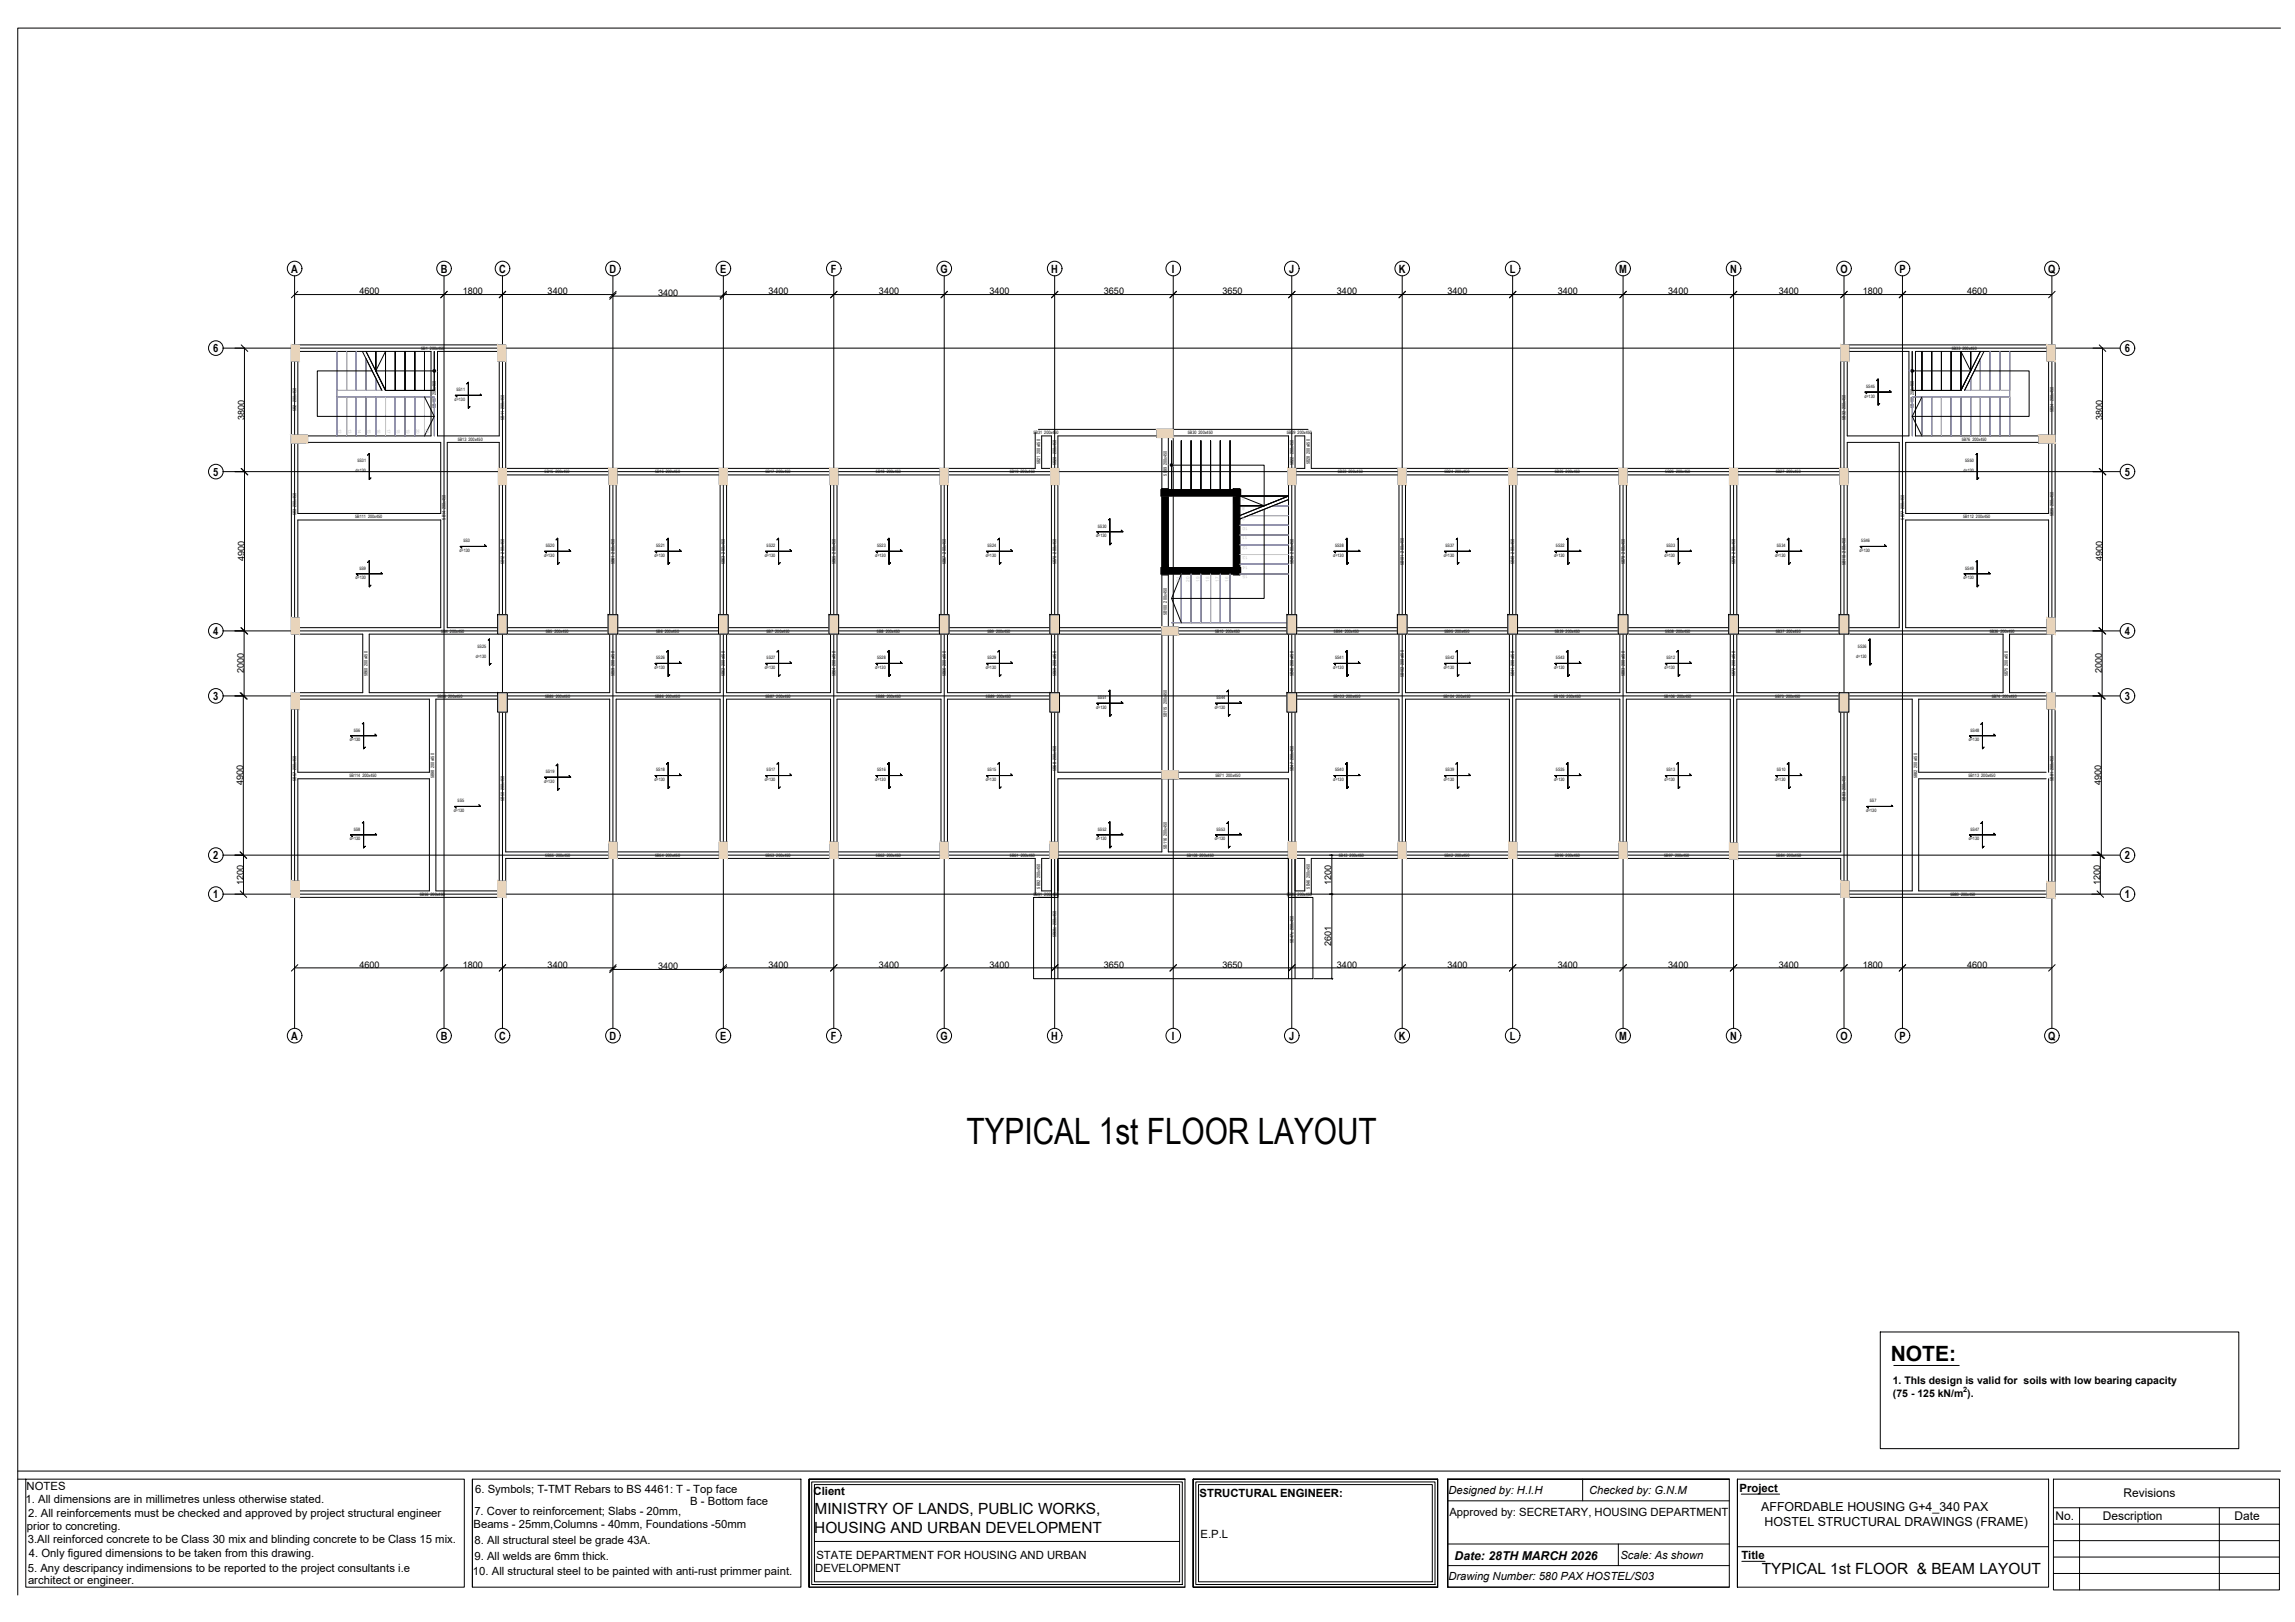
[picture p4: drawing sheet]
<svg xmlns="http://www.w3.org/2000/svg" width="841mm" height="594mm" viewBox="0 0 841 594" stroke-linecap="round" stroke-linejoin="round" font-family="sans-serif">
<defs><g id="words">
<text font-size="13.3" x="354.2" y="419">TYPICAL 1st FLOOR LAYOUT</text>
<text font-size="7.7" x="692.9" y="498.5">NOTE:</text>
<g font-size="5.6">
<text x="298.5" y="554.6">MINISTRY OF LANDS, PUBLIC WORKS,</text>
<text x="298.4" y="561.4">HOUSING AND URBAN DEVELOPMENT</text>
<text x="645.6" y="576.5">TYPICAL 1st FLOOR &amp; BEAM LAYOUT</text>
</g>
<g font-size="4.5">
<text x="645.4" y="553.3">AFFORDABLE HOUSING G+4_340 PAX</text>
<text x="646.7" y="558.8">HOSTEL STRUCTURAL DRAWINGS (FRAME)</text>
<text x="533" y="571.3">Date: 28TH MARCH 2026</text>
</g>
<g font-size="4.4">
<text x="778.2" y="548.4">Revisions</text>
<text x="753.2" y="556.7">No.</text>
<text x="770.6" y="556.7">Description</text>
<text x="818.9" y="556.7">Date</text>
</g>
<g font-size="4.2">
<text x="106.7" y="99.8">A</text>
<text x="161.5" y="99.8">B</text>
<text x="182.9" y="99.8">C</text>
<text x="223.4" y="99.8">D</text>
<text x="263.9" y="99.8">E</text>
<text x="304.5" y="99.8">F</text>
<text x="344.7" y="99.8">G</text>
<text x="385.3" y="99.8">H</text>
<text x="429.5" y="99.8">I</text>
<text x="472.4" y="99.8">J</text>
<text x="512.6" y="99.8">K</text>
<text x="553.3" y="99.8">L</text>
<text x="593.4" y="99.8">M</text>
<text x="634" y="99.8">N</text>
<text x="674.4" y="99.8">O</text>
<text x="696" y="99.8">P</text>
<text x="750.6" y="99.8">Q</text>
<text x="78.1" y="129">6</text>
<text x="778.7" y="129">6</text>
<text x="78.1" y="174.2">5</text>
<text x="778.7" y="174.2">5</text>
<text x="78.1" y="232.6">4</text>
<text x="778.7" y="232.6">4</text>
<text x="78.1" y="256.4">3</text>
<text x="778.7" y="256.4">3</text>
<text x="78.1" y="314.7">2</text>
<text x="778.7" y="314.7">2</text>
<text x="78.1" y="329">1</text>
<text x="778.7" y="329">1</text>
<text x="106.7" y="380.8">A</text>
<text x="161.5" y="380.8">B</text>
<text x="182.9" y="380.8">C</text>
<text x="223.4" y="380.8">D</text>
<text x="263.9" y="380.8">E</text>
<text x="304.5" y="380.8">F</text>
<text x="344.7" y="380.8">G</text>
<text x="385.3" y="380.8">H</text>
<text x="429.5" y="380.8">I</text>
<text x="472.4" y="380.8">J</text>
<text x="512.6" y="380.8">K</text>
<text x="553.3" y="380.8">L</text>
<text x="593.4" y="380.8">M</text>
<text x="634" y="380.8">N</text>
<text x="674.4" y="380.8">O</text>
<text x="696" y="380.8">P</text>
<text x="750.6" y="380.8">Q</text>
</g>
<g font-size="4.1">
<text x="9.8" y="545.9">NOTES</text>
<text x="9.4" y="550.4">1. All dimensions are in millimetres unless otherwise stated.</text>
<text x="174.1" y="546.8">6. Symbols; T-TMT Rebars to BS 4461: T - Top face</text>
<text x="252.9" y="551.1">B - Bottom face</text>
<text x="298.1" y="547.5">Client</text>
<text x="439.6" y="548.5">STRUCTURAL ENGINEER:</text>
<text x="530.8" y="547.2">Designed by: H.I.H</text>
<text x="582.3" y="547.2">Checked by: G.N.M</text>
<text x="637.5" y="546.4">Project</text>
<text x="10.4" y="555.6">2. All reinforcements must be checked and approved by project structural engineer</text>
<text x="173.8" y="554.9">7. Cover to reinforcement; Slabs - 20mm,</text>
<text x="531.2" y="555.1">Approved by: SECRETARY, HOUSING DEPARTMENT</text>
<text x="9.9" y="560.3">prior to concreting.</text>
<text x="173.5" y="559.6">Beams - 25mm,Columns - 40mm, Foundations -50mm</text>
<text x="440" y="563.3">E.P.L</text>
<text x="10.2" y="565.2">3.All reinforced concrete to be Class 30 mix and blinding concrete to be Class 15 mix.</text>
<text x="173.9" y="565.6">8. All structural steel be grade 43A.</text>
<text x="10.2" y="575.6">5. Any descripancy indimensions to be reported to the project consultants i.e</text>
<text x="10.6" y="570.3">4. Only figured dimensions to be taken from this drawing.</text>
<text x="173.9" y="571.2">9. All welds are 6mm thick.</text>
<text x="298.8" y="575.8">DEVELOPMENT</text>
<text x="299.2" y="570.8">STATE DEPARTMENT FOR HOUSING AND URBAN</text>
<text x="593.8" y="570.9">Scale: As shown</text>
<text x="638.1" y="571">Title</text>
<text x="10.3" y="580.3">architect or engineer.</text>
<text x="173.3" y="576.9">10. All structural steel to be painted with anti-rust primmer paint.</text>
<text x="530.8" y="578.9">Drawing Number: 580 PAX HOSTEL/S03</text>
</g>
<g font-size="3.8">
<text x="693.6" y="507">1. ThIs design is valid for soils with low bearing capacity</text>
<text x="693.7" y="511.6">(75 - 125 kN/m ).</text>
</g>
<g font-size="3.3">
<text x="131.7" y="107.8">4600</text>
<text x="169.6" y="107.8">1800</text>
<text x="200.7" y="107.8">3400</text>
<text x="281.6" y="107.8">3400</text>
<text x="322.1" y="107.8">3400</text>
<text x="362.6" y="107.8">3400</text>
<text x="404.5" y="107.8">3650</text>
<text x="448" y="107.8">3650</text>
<text x="489.9" y="107.8">3400</text>
<text x="530.4" y="107.8">3400</text>
<text x="570.9" y="107.8">3400</text>
<text x="611.3" y="107.8">3400</text>
<text x="651.8" y="107.8">3400</text>
<text x="682.7" y="107.8">1800</text>
<text x="720.9" y="107.8">4600</text>
<text x="241.2" y="108.4">3400</text>
<text x="89.5" y="153.8" transform="rotate(-90 89.5 153.8)">3800</text>
<text x="770.4" y="153.8" transform="rotate(-90 770.4 153.8)">3800</text>
<text x="89.5" y="205.5" transform="rotate(-90 89.5 205.5)">4900</text>
<text x="770.4" y="205.5" transform="rotate(-90 770.4 205.5)">4900</text>
<text x="89.4" y="246.7" transform="rotate(-90 89.4 246.7)">2000</text>
<text x="770.3" y="246.7" transform="rotate(-90 770.3 246.7)">2000</text>
<text x="89.1" y="287.7" transform="rotate(-90 89.1 287.7)">4900</text>
<text x="770" y="287.7" transform="rotate(-90 770 287.7)">4900</text>
<text x="89.2" y="324.1" transform="rotate(-90 89.2 324.1)">1200</text>
<text x="487.9" y="324.1" transform="rotate(-90 487.9 324.1)">1200</text>
<text x="769.6" y="324.1" transform="rotate(-90 769.6 324.1)">1200</text>
<text x="487.9" y="346.4" transform="rotate(-90 487.9 346.4)">2601</text>
<text x="131.7" y="354.5">4600</text>
<text x="169.6" y="354.5">1800</text>
<text x="200.7" y="354.4">3400</text>
<text x="241.2" y="355">3400</text>
<text x="281.6" y="354.5">3400</text>
<text x="322.1" y="354.5">3400</text>
<text x="362.6" y="354.5">3400</text>
<text x="404.5" y="354.5">3650</text>
<text x="448" y="354.5">3650</text>
<text x="489.9" y="354.5">3400</text>
<text x="530.4" y="354.5">3400</text>
<text x="570.9" y="354.5">3400</text>
<text x="611.3" y="354.5">3400</text>
<text x="651.8" y="354.5">3400</text>
<text x="682.7" y="354.5">1800</text>
<text x="720.9" y="354.5">4600</text>
</g>
<text font-size="2.7" x="719.4" y="509.9">2</text>
<g font-size="1.7">
<text x="154.4" y="128.1">5B1 200x450</text>
<text x="715.2" y="128.1">5B33 200x450</text>
<text x="167.3" y="143.2">5S11</text>
<text x="683.9" y="142">5S45</text>
<text x="159.7" y="149.3" transform="rotate(-90 159.7 149.3)">5B107 200x450</text>
<text x="166.6" y="146.8">d=130</text>
<text x="683.2" y="145.6">d=130</text>
<text x="701.3" y="149.3" transform="rotate(-90 701.3 149.3)">5B109 200x450</text>
<text x="108.5" y="150.6" transform="rotate(-90 108.5 150.6)">5B2 200x450</text>
<text x="184.7" y="153.7" transform="rotate(-90 184.7 153.7)">5B11 200x450</text>
<text x="676.3" y="153.7" transform="rotate(-90 676.3 153.7)">5B32 200x450</text>
<text x="752.5" y="151" transform="rotate(-90 752.5 151)">5B34 200x450</text>
<text x="167.8" y="161.4">5B13 200x450</text>
<text x="378.7" y="159.1">5B31 200x450</text>
<text x="435.3" y="159.1">5B30 200x450</text>
<text x="471.6" y="159.1">5B29 200x450</text>
<text x="718.9" y="161.4">5B76 200x450</text>
<text x="130.3" y="172.9">d=130</text>
<text x="131" y="169.3">5S31</text>
<text x="199.6" y="173.4">5B15 200x450</text>
<text x="240.1" y="173.4">5B16 200x450</text>
<text x="280.5" y="173.4">5B17 200x450</text>
<text x="321" y="173.4">5B18 200x450</text>
<text x="370" y="173.4">5B19 200x450</text>
<text x="381.1" y="170.1" transform="rotate(-90 381.1 170.1)">5B21 200x450</text>
<text x="387.1" y="170.4" transform="rotate(-90 387.1 170.4)">5B20 200x450</text>
<text x="474" y="170.4" transform="rotate(-90 474 170.4)">5B22 200x450</text>
<text x="479.9" y="170.1" transform="rotate(-90 479.9 170.1)">5B28 200x450</text>
<text x="490.2" y="173.4">5B23 200x450</text>
<text x="529.3" y="173.4">5B24 200x450</text>
<text x="569.8" y="173.4">5B25 200x450</text>
<text x="610.3" y="173.4">5B26 200x450</text>
<text x="650.7" y="173.4">5B27 200x450</text>
<text x="719.5" y="172.9">d=130</text>
<text x="720.2" y="169.3">5S50</text>
<text x="427.6" y="174.2" transform="rotate(-90 427.6 174.2)">5B99 200x450</text>
<text x="108.5" y="188.8" transform="rotate(-90 108.5 188.8)">5B3 200x450</text>
<text x="130.2" y="189.8">5B111 200x450</text>
<text x="163.3" y="190.3" transform="rotate(-90 163.3 190.3)">5B14 200x450</text>
<text x="697.8" y="190.3" transform="rotate(-90 697.8 190.3)">5B77 200x450</text>
<text x="719.4" y="189.8">5B112 200x450</text>
<text x="752.5" y="189.2" transform="rotate(-90 752.5 189.2)">5B35 200x450</text>
<text x="401.7" y="196.8">d=130</text>
<text x="402.3" y="193.2">5S30</text>
<text x="168.4" y="202.2">d=130</text>
<text x="169.8" y="198.6">5S3</text>
<text x="199.4" y="203.9">d=130</text>
<text x="200" y="200.4">5S20</text>
<text x="239.8" y="203.9">d=130</text>
<text x="240.5" y="200.4">5S21</text>
<text x="280.3" y="203.9">d=130</text>
<text x="280.9" y="200.4">5S22</text>
<text x="320.8" y="203.9">d=130</text>
<text x="321.4" y="200.4">5S23</text>
<text x="361.2" y="203.9">d=130</text>
<text x="361.9" y="200.4">5S24</text>
<text x="488.6" y="203.9">d=130</text>
<text x="489.3" y="200.4">5S38</text>
<text x="529.1" y="203.9">d=130</text>
<text x="529.7" y="200.4">5S37</text>
<text x="569.5" y="203.9">d=130</text>
<text x="570.2" y="200.4">5S32</text>
<text x="610" y="203.9">d=130</text>
<text x="610.7" y="200.4">5S33</text>
<text x="650.5" y="203.9">d=130</text>
<text x="651.1" y="200.4">5S34</text>
<text x="681.4" y="202.2">d=130</text>
<text x="682.1" y="198.6">5S46</text>
<text x="131.7" y="208.6">5S9</text>
<text x="184.7" y="206.7" transform="rotate(-90 184.7 206.7)">5B12 200x450</text>
<text x="225.2" y="206.7" transform="rotate(-90 225.2 206.7)">5B61 200x450</text>
<text x="265.7" y="206.7" transform="rotate(-90 265.7 206.7)">5B63 200x450</text>
<text x="306.1" y="206.7" transform="rotate(-90 306.1 206.7)">5B65 200x450</text>
<text x="346.6" y="206.7" transform="rotate(-90 346.6 206.7)">5B67 200x450</text>
<text x="387.1" y="206.7" transform="rotate(-90 387.1 206.7)">5B70 200x450</text>
<text x="474" y="206.7" transform="rotate(-90 474 206.7)">5B49 200x450</text>
<text x="514.5" y="207.1" transform="rotate(-90 514.5 207.1)">5B101 200x450</text>
<text x="554.9" y="206.7" transform="rotate(-90 554.9 206.7)">5B40 200x450</text>
<text x="595.4" y="206.7" transform="rotate(-90 595.4 206.7)">5B79 200x450</text>
<text x="635.9" y="206.7" transform="rotate(-90 635.9 206.7)">5B78 200x450</text>
<text x="676.3" y="207.1" transform="rotate(-90 676.3 207.1)">5B110 200x450</text>
<text x="720.2" y="208.6">5S49</text>
<text x="130.3" y="212.2">d=130</text>
<text x="719.5" y="212.2">d=130</text>
<text x="427.6" y="225.4" transform="rotate(-90 427.6 225.4)">5B100 200x450</text>
<text x="161.7" y="231.7">5B4 200x450</text>
<text x="200" y="231.7">5B5 200x450</text>
<text x="240.4" y="231.7">5B6 200x450</text>
<text x="280.9" y="231.7">5B7 200x450</text>
<text x="321.4" y="231.7">5B8 200x450</text>
<text x="361.9" y="231.7">5B9 200x450</text>
<text x="445.2" y="231.7">5B10 200x450</text>
<text x="488.9" y="231.7">5B94 200x450</text>
<text x="529.3" y="231.7">5B95 200x450</text>
<text x="569.8" y="231.7">5B39 200x450</text>
<text x="610.3" y="231.7">5B38 200x450</text>
<text x="650.7" y="231.7">5B37 200x450</text>
<text x="729.1" y="231.7">5B36 200x450</text>
<text x="175" y="237.3">5S25</text>
<text x="680.9" y="237.3">5S36</text>
<text x="174.3" y="240.8">d=130</text>
<text x="239.8" y="245">d=130</text>
<text x="240.5" y="241.4">5S26</text>
<text x="280.3" y="245">d=130</text>
<text x="280.9" y="241.4">5S27</text>
<text x="320.8" y="245">d=130</text>
<text x="321.4" y="241.4">5S28</text>
<text x="361.2" y="245">d=130</text>
<text x="361.9" y="241.4">5S29</text>
<text x="488.6" y="245">d=130</text>
<text x="489.3" y="241.4">5S41</text>
<text x="529.1" y="245">d=130</text>
<text x="529.7" y="241.4">5S42</text>
<text x="569.5" y="245">d=130</text>
<text x="570.2" y="241.4">5S43</text>
<text x="610" y="245">d=130</text>
<text x="610.7" y="241.4">5S12</text>
<text x="680.2" y="240.8">d=130</text>
<text x="134.7" y="247.8" transform="rotate(-90 134.7 247.8)">5B60 200x450</text>
<text x="225.2" y="247.8" transform="rotate(-90 225.2 247.8)">5B59 200x450</text>
<text x="265.7" y="247.8" transform="rotate(-90 265.7 247.8)">5B62 200x450</text>
<text x="306.1" y="247.8" transform="rotate(-90 306.1 247.8)">5B64 200x450</text>
<text x="346.6" y="247.8" transform="rotate(-90 346.6 247.8)">5B66 200x450</text>
<text x="387.1" y="247.8" transform="rotate(-90 387.1 247.8)">5B69 200x450</text>
<text x="474" y="247.8" transform="rotate(-90 474 247.8)">5B48 200x450</text>
<text x="514.5" y="248.1" transform="rotate(-90 514.5 248.1)">5B102 200x450</text>
<text x="554.9" y="247.8" transform="rotate(-90 554.9 247.8)">5B41 200x450</text>
<text x="595.4" y="247.8" transform="rotate(-90 595.4 247.8)">5B93 200x450</text>
<text x="635.9" y="247.8" transform="rotate(-90 635.9 247.8)">5B72 200x450</text>
<text x="735.8" y="247.8" transform="rotate(-90 735.8 247.8)">5B75 200x450</text>
<text x="160.3" y="255.5">5B58 200x450</text>
<text x="199.7" y="255.5">5B85 200x450</text>
<text x="240.1" y="255.5">5B86 200x450</text>
<text x="280.5" y="255.5">5B87 200x450</text>
<text x="321" y="255.5">5B88 200x450</text>
<text x="361.3" y="255.5">5B89 200x450</text>
<text x="402.3" y="256">5S51</text>
<text x="445.8" y="256">5S44</text>
<text x="488.6" y="255.5">5B103 200x450</text>
<text x="528.9" y="255.5">5B104 200x450</text>
<text x="569.4" y="255.5">5B105 200x450</text>
<text x="609.9" y="255.5">5B106 200x450</text>
<text x="650.6" y="255.5">5B73 200x450</text>
<text x="729.9" y="255.5">5B74 200x450</text>
<text x="401.7" y="259.6">d=130</text>
<text x="427.6" y="262.7" transform="rotate(-90 427.6 262.7)">5B115 200x450</text>
<text x="445.2" y="259.6">d=130</text>
<text x="129.6" y="267.9">5S6</text>
<text x="722.1" y="267.9">5S48</text>
<text x="128.2" y="271.5">d=130</text>
<text x="721.5" y="271.5">d=130</text>
<text x="108.5" y="286" transform="rotate(-90 108.5 286)">5B57 200x450</text>
<text x="128.1" y="284.6">5B114 200x450</text>
<text x="159.1" y="285.1" transform="rotate(-90 159.1 285.1)">5B98 200x450</text>
<text x="199.4" y="286.7">d=130</text>
<text x="200" y="283.1">5S19</text>
<text x="239.8" y="286.1">d=130</text>
<text x="240.5" y="282.5">5S18</text>
<text x="280.3" y="286.1">d=130</text>
<text x="280.9" y="282.5">5S17</text>
<text x="320.8" y="286.1">d=130</text>
<text x="321.4" y="282.5">5S16</text>
<text x="361.2" y="286.1">d=130</text>
<text x="361.9" y="282.5">5S15</text>
<text x="387.1" y="282.4" transform="rotate(-90 387.1 282.4)">5B68 200x450</text>
<text x="445.4" y="284.6">5B71 200x450</text>
<text x="474" y="282.4" transform="rotate(-90 474 282.4)">5B47 200x450</text>
<text x="488.6" y="286.1">d=130</text>
<text x="489.3" y="282.5">5S40</text>
<text x="529.1" y="286.1">d=130</text>
<text x="529.7" y="282.5">5S39</text>
<text x="569.5" y="286.1">d=130</text>
<text x="570.2" y="282.5">5S35</text>
<text x="610" y="286.1">d=130</text>
<text x="610.7" y="282.5">5S13</text>
<text x="650.5" y="286.1">d=130</text>
<text x="651.1" y="282.5">5S10</text>
<text x="702.5" y="285.1" transform="rotate(-90 702.5 285.1)">5B82 200x450</text>
<text x="721.3" y="284.6">5B113 200x450</text>
<text x="752.5" y="286.1" transform="rotate(-90 752.5 286.1)">5B81 200x450</text>
<text x="167.7" y="293.8">5S5</text>
<text x="184.7" y="293.3" transform="rotate(-90 184.7 293.3)">5B50 200x450</text>
<text x="676.3" y="293.3" transform="rotate(-90 676.3 293.3)">5B83 200x450</text>
<text x="685.2" y="293.8">5S7</text>
<text x="166.3" y="297.4">d=130</text>
<text x="683.8" y="297.4">d=130</text>
<text x="129.6" y="304.2">5S8</text>
<text x="402.3" y="304.2">5S52</text>
<text x="445.8" y="304.2">5S53</text>
<text x="722.1" y="304.2">5S47</text>
<text x="128.2" y="307.8">d=130</text>
<text x="401.7" y="307.8">d=130</text>
<text x="427.6" y="310.9" transform="rotate(-90 427.6 310.9)">5B116 200x450</text>
<text x="445.2" y="307.8">d=130</text>
<text x="721.5" y="307.8">d=130</text>
<text x="199.8" y="313.8">5B55 200x450</text>
<text x="240.1" y="313.8">5B54 200x450</text>
<text x="280.5" y="313.8">5B53 200x450</text>
<text x="321" y="313.8">5B52 200x450</text>
<text x="370.1" y="313.8">5B51 200x450</text>
<text x="434.9" y="313.8">5B108 200x450</text>
<text x="490.6" y="313.8">5B43 200x450</text>
<text x="529.3" y="313.8">5B42 200x450</text>
<text x="569.8" y="313.8">5B96 200x450</text>
<text x="609.9" y="313.8">5B97 200x450</text>
<text x="650.9" y="313.8">5B84 200x450</text>
<text x="153.8" y="328.1">5B56 200x450</text>
<text x="378.7" y="328.1">5B91 200x450</text>
<text x="381.1" y="325.4" transform="rotate(-90 381.1 325.4)">5B92 200x450</text>
<text x="471.6" y="328.1">5B45 200x450</text>
<text x="479.9" y="325.4" transform="rotate(-90 479.9 325.4)">5B46 200x450</text>
<text x="714.7" y="328.1">5B80 200x450</text>
<text x="387" y="343.3" transform="rotate(-90 387 343.3)">5B68c 200x450</text>
<text x="474" y="345.4" transform="rotate(-90 474 345.4)">5B47c 200x450</text>
</g>
<g font-size="1.7" fill="#aaf">
<text x="124" y="157" transform="rotate(90 124 157)">12</text>
<text x="127.5" y="157" transform="rotate(90 127.5 157)">13</text>
<text x="131.1" y="157" transform="rotate(90 131.1 157)">14</text>
<text x="134.7" y="157" transform="rotate(90 134.7 157)">15</text>
<text x="138.2" y="157" transform="rotate(90 138.2 157)">16</text>
<text x="141.8" y="157" transform="rotate(90 141.8 157)">17</text>
<text x="145.4" y="157" transform="rotate(90 145.4 157)">18</text>
<text x="149" y="157" transform="rotate(90 149 157)">19</text>
<text x="152.5" y="157.1" transform="rotate(90 152.5 157.1)">20</text>
<text x="156.1" y="157.1" transform="rotate(90 156.1 157.1)">21</text>
<text x="456.2" y="182.2" transform="rotate(-180 456.2 182.2)">7</text>
<text x="456.2" y="185.8" transform="rotate(-180 456.2 185.8)">8</text>
<text x="456.2" y="189.4" transform="rotate(-180 456.2 189.4)">9</text>
<text x="457.1" y="196.5" transform="rotate(-180 457.1 196.5)">11</text>
<text x="457.2" y="192.9" transform="rotate(-180 457.2 192.9)">10</text>
<text x="457.2" y="200.1" transform="rotate(-180 457.2 200.1)">12</text>
<text x="457.2" y="203.6" transform="rotate(-180 457.2 203.6)">13</text>
<text x="457.2" y="207.2" transform="rotate(-180 457.2 207.2)">14</text>
<text x="432.4" y="213" transform="rotate(-90 432.4 213)">21</text>
<text x="436" y="213" transform="rotate(-90 436 213)">20</text>
<text x="439.5" y="213.1" transform="rotate(-90 439.5 213.1)">19</text>
<text x="443.1" y="213.1" transform="rotate(-90 443.1 213.1)">18</text>
<text x="446.7" y="213.1" transform="rotate(-90 446.7 213.1)">17</text>
<text x="450.2" y="213.1" transform="rotate(-90 450.2 213.1)">16</text>
<text x="457.2" y="210.8" transform="rotate(-180 457.2 210.8)">15</text>
</g>
</g></defs>
<!-- layer: PDF_PDF_Title -->
<path d="M835.7 10.3h-829.2v573.9M6.5 538.8h829.2M638.1 547.2h14.1M638.3 571.9h8.5" fill="none" stroke="#000" stroke-width=".37"/>
<!-- layer: PDF_PDF_Details -->
<g fill="none" stroke="#000" stroke-width=".37">
<path d="M6.5 541.8h163.6v39.5h-160.7v-39.5M173.1 541.8h120.4v39.5h-120.4zM173.1 541.8v39.5M296.5 541.8v39.5h137.7v-39.5M297.5 542.8h135.8v37.5h-135.8zM298.5 543.8h133.8v35.6h-133.8zM437.2 541.8v39.5h89.6h-89.6v-39.5h89.6zM437.2 541.8v39.5M438.2 542.8h87.7v37.5h-87.7zM439.2 543.8h85.7v35.6h-85.7zM530.5 541.8h103.2h-103.2M530.5 541.8v39.5h103.2v-39.5"/>
<path d="M530.5 549.7h103.2M580 541.8v7.9M636.7 541.8v39.5v-39.5M636.7 541.8h114v39.5h-114zM752.5 552.2v30.1h82.8v-24.1h-82.8M752.5 541.8h82.8v10.4h-82.8zM762.1 552.2v30.1M813.3 552.2v30.1M835.3 552.2v6M298.5 564.6h133.8M530.5 565.5h103.2M530.5 573.4h103.2"/>
<path d="M593.1 565.5v7.9M636.7 566.5h114M752.5 576.3h82.8M752.5 570.3h82.8M752.5 564.3h82.8M296.5 581.3v-39.5h137.7h-137.7v39.5h137.7M526.8 581.3v-39.5v39.5M530.5 581.3v-39.5v39.5h103.2"/>
</g>
<!-- layer: Axis Line(Dir 2) -->
<g fill="none" stroke="#000" stroke-width=".37">
<path d="M108 101v275.6M162.7 101v275.6M184.1 101v275.6M224.6 101v275.6M265.1 101v275.6M305.5 101v275.6M346 101v275.6M386.5 101v275.6M429.9 101v275.6M473.4 101v275.6M513.8 101v275.6M554.3 101v275.6"/>
<path d="M594.8 101v275.6M635.3 101v275.6M675.8 101v275.6M697.2 101v275.6M751.9 101v275.6"/>
</g>
<!-- layer: Axis Circle(Dir 2) -->
<g fill="none" stroke="#000" stroke-width=".37">
<circle cx="108" cy="98.4" r="2.68"/>
<circle cx="162.7" cy="98.4" r="2.68"/>
<circle cx="184.1" cy="98.4" r="2.68"/>
<circle cx="224.6" cy="98.4" r="2.68"/>
<circle cx="265.1" cy="98.4" r="2.68"/>
<circle cx="305.6" cy="98.4" r="2.68"/>
<circle cx="346" cy="98.4" r="2.68"/>
<circle cx="386.5" cy="98.4" r="2.68"/>
<circle cx="430" cy="98.4" r="2.68"/>
<circle cx="473.4" cy="98.4" r="2.68"/>
<circle cx="513.9" cy="98.4" r="2.68"/>
<circle cx="554.3" cy="98.4" r="2.68"/>
<circle cx="594.8" cy="98.4" r="2.68"/>
<circle cx="635.3" cy="98.4" r="2.68"/>
<circle cx="675.8" cy="98.4" r="2.68"/>
<circle cx="697.2" cy="98.4" r="2.68"/>
<circle cx="751.9" cy="98.4" r="2.68"/>
<circle cx="108" cy="379.3" r="2.68"/>
<circle cx="162.7" cy="379.3" r="2.68"/>
<circle cx="184.1" cy="379.3" r="2.68"/>
<circle cx="224.6" cy="379.3" r="2.68"/>
<circle cx="265.1" cy="379.3" r="2.68"/>
<circle cx="305.6" cy="379.3" r="2.68"/>
<circle cx="346" cy="379.3" r="2.68"/>
<circle cx="386.5" cy="379.3" r="2.68"/>
<circle cx="430" cy="379.3" r="2.68"/>
<circle cx="473.4" cy="379.3" r="2.68"/>
<circle cx="513.9" cy="379.3" r="2.68"/>
<circle cx="554.3" cy="379.3" r="2.68"/>
<circle cx="594.8" cy="379.3" r="2.68"/>
<circle cx="635.3" cy="379.3" r="2.68"/>
<circle cx="675.8" cy="379.3" r="2.68"/>
<circle cx="697.2" cy="379.3" r="2.68"/>
<circle cx="751.9" cy="379.3" r="2.68"/>
</g>
<!-- layer: Axis Line(Dir 1) -->
<path d="M81.8 127.5h695.2M81.8 172.7h695.2M81.8 231.1h695.2M81.8 254.9h695.2M81.8 313.2h695.2M81.8 327.5h695.2" fill="none" stroke="#000" stroke-width=".37"/>
<!-- layer: Axis Circle(Dir 1) -->
<g fill="none" stroke="#000" stroke-width=".37">
<circle cx="79.1" cy="127.5" r="2.68"/>
<circle cx="779.6" cy="127.5" r="2.68"/>
<circle cx="79.1" cy="172.7" r="2.68"/>
<circle cx="779.6" cy="172.7" r="2.68"/>
<circle cx="79.1" cy="231.1" r="2.68"/>
<circle cx="779.6" cy="231.1" r="2.68"/>
<circle cx="79.1" cy="254.9" r="2.68"/>
<circle cx="779.6" cy="254.9" r="2.68"/>
<circle cx="79.1" cy="313.2" r="2.68"/>
<circle cx="779.6" cy="313.2" r="2.68"/>
<circle cx="79.1" cy="327.5" r="2.68"/>
<circle cx="779.6" cy="327.5" r="2.68"/>
</g>
<!-- layer: Beam Line -->
<g fill="none" stroke="#000" stroke-width=".37">
<path d="M106.8 132.3v94M109.1 132.3v27.1M109.4 128.7h48.6v31h-45.3M109.4 126.3h73.3M182.7 128.7h-22.4v31h22.7v-27.4M185.3 132.3v39.3M674.5 132.3v39.3M677.2 128.7h22.3v31h-22.6v-27.4M677.2 126.3h73.2M750.4 128.7h-48.5v31h45.3M750.7 132.3v27.1M753.1 132.3v94"/>
<path d="M379.4 158.5v13.1h-31.9M380.5 157.3h98.8M480.5 158.5v13.1h31.9M112.7 162h48.8v26.1h-52.4v-25.8M183 171.6v-9.6h-19.1v67.9h18.8M183 177.5v48.8M185.3 177.5v48.8M185.6 173.9h37.5M185.6 171.6h37.5M223.4 177.5v48.8M225.8 177.5v48.8M226.1 173.9h37.5"/>
<path d="M226.1 171.6h37.5M263.9 177.5v48.8M266.3 177.5v48.8M266.6 173.9h37.5M266.6 171.6h37.5M304.4 177.5v48.8M306.7 177.5v48.8M307 173.9h37.5M307 171.6h37.5M344.8 177.5v48.8M347.2 177.5v48.8M347.5 173.9h37.5"/>
<path d="M385 171.6h-3.3v-11.9h3.6v11.9M385.3 177.5v48.8M387.7 171.6v-11.9h38.1v19.6M387.7 177.5v48.8M472.2 171.6v-11.9h-44.1v19.3M472.2 177.5v48.8M474.6 171.6v-11.9h3.5v11.9h-3.2M474.6 177.5v48.8M474.9 173.9h37.5M512.7 177.5v48.8M515.1 177.5v48.8M515.4 173.9h37.4"/>
<path d="M515.4 171.6h37.4M553.1 177.5v48.8M555.5 177.5v48.8M555.8 173.9h37.5M555.8 171.6h37.5M593.6 177.5v48.8M596 177.5v48.8M596.3 173.9h37.5M596.3 171.6h37.5M634.1 177.5v48.8M636.5 177.5v48.8M636.8 173.9h37.5"/>
<path d="M636.8 171.6h37.5M674.5 177.5v48.8M676.9 171.6v-9.6h19.1v67.9h-18.8M676.9 177.5v48.8M747.2 162h-48.8v26.1h52.3v-25.8M425.8 210.5v19.4h-37.8M428.1 210.5v19.4h43.8M109.1 226.3v-35.8h52.4v39.4h-52.1M109.4 232.3h23.5v21.4h-23.5M182.7 232.3h-47.4v21.4h47.4M185.6 232.3h37.5M185.6 229.9h37.5"/>
<path d="M223.4 232.3v21.4h-37.8M225.8 232.3v21.4h38.1v-21.4M226.1 232.3h37.5M226.1 229.9h37.5M266.3 232.3v21.4h38.1v-21.4M266.6 232.3h37.5M266.6 229.9h37.5M306.7 232.3v21.4h38.1v-21.4M307 232.3h37.5M307 229.9h37.5M347.2 232.3v21.4h37.8M347.5 232.3h37.5"/>
<path d="M347.5 229.9h37.5M385.3 232.3v21.4M387.7 232.3v21.4M388 232.3h37.8v50.6h-38.1v-23.2M471.9 232.3h-43.8v50.6h44.1v-23.2M472.2 232.3v21.4M474.6 232.3v21.4M474.9 232.3h37.5M474.9 229.9h37.5M512.7 232.3v21.4h-37.8M515.1 232.3v21.4h38v-21.4M515.4 232.3h37.4"/>
<path d="M515.4 229.9h37.4M555.5 232.3v21.4h38.1v-21.4M555.8 232.3h37.5M555.8 229.9h37.5M596 232.3v21.4h38.1v-21.4M596.3 232.3h37.5M596.3 229.9h37.5M636.5 232.3v21.4h37.8M636.8 232.3h37.5M636.8 229.9h37.5M677.2 232.3h56.8v21.4h-56.8M750.4 232.3h-14v21.4h13.1"/>
<path d="M750.7 226.3v-35.8h-52.3v39.4h52M106.8 259.7v63M109.4 256.1h48v26.8h-48.3v-23.2M182.7 256.1h-23v70.2h23M183 259.7v63M185.3 259.7v52.3h37.8M185.6 256.1h37.8v52.3M385 256.1h-37.8v52.3M385.3 259.7v98.8M474.6 259.7v98.8M474.9 256.1h37.8v52.3M674.3 256.1h-37.8v52.7"/>
<path d="M674.5 259.7v52.3h-37.7M676.9 259.7v63M677.2 256.1h23.6v70.2h-23.6M749.5 256.1h-46.4v26.8h46.7M750.7 259.7v23.2M753.1 259.7v63.3M749.8 285.2h-46.7v41.1h46.4M750.7 285.2v37.8M225.8 308.4v-52.3h38.1v52.3M226.1 312h37.5M266.3 308.4v-52.3h38.1v52.3M266.6 312h37.5"/>
<path d="M306.7 308.4v-52.3h38.1v52.3M307 312h37.5M347.5 312h37.5M385.3 314.4h-3.6v11.9h3.6M386.5 314.4h86.9M387.7 312h38.1v-26.8h-38.1v73.3M472.2 308.4v-23.2h-44.1v26.8h44.1M472.2 314.4v44.1M474.6 314.4h3.5v11.9h-3.5M474.9 312h37.5M515.1 308.4v-52.3h38v52.3M515.4 312h37.4"/>
<path d="M555.5 308.4v-52.3h38.1v52.3M555.8 312h37.5M596 308.4v-52.3h38.1v52.7M596.3 312h37.5M633.8 314.4h-153.3v13.1M636.8 314.4h37.7v8.3M108 328.7h76.1M109.1 322.7v-37.5h48.3v41.1h-48M185.3 322.7v-8.3h194.1v13.1M380.5 328.7h6M473.4 328.7h5.9M675.8 328.7h73.7"/>
</g>
<!-- layer: Column Line -->
<g fill="none" stroke="#000" stroke-width=".37">
<path d="M106.8 126.3h2.9v6h-2.9zM182.4 126.3h2.9v6h-2.9zM674.5 126.3h3v6h-3zM750.1 126.3h3v6h-3zM106.8 159.4h5.9v2.9h-5.9zM424 157.3h5.9v3h-5.9zM747.2 159.4h5.9v2.9h-5.9zM182.7 171.6h2.9v5.9h-2.9zM223.1 171.6h3v5.9h-3zM263.6 171.6h3v5.9h-3zM304.1 171.6h2.9v5.9h-2.9zM344.5 171.6h3v5.9h-3z"/>
<path d="M385 171.6h3v5.9h-3zM471.9 171.6h3v5.9h-3zM512.4 171.6h3v5.9h-3zM552.8 171.6h3v5.9h-3zM593.3 171.6h3v5.9h-3zM633.8 171.6h3v5.9h-3zM674.3 171.6h2.9v5.9h-2.9zM106.8 226.3h2.9v6h-2.9zM425.8 229.6h5.9v3h-5.9zM750.1 226.3h3v6h-3zM106.8 253.7h2.9v6h-2.9zM750.1 253.7h3v6h-3z"/>
<path d="M425.8 282.3h5.9v2.9h-5.9zM223.1 308.4h3v6h-3zM263.6 308.4h3v6h-3zM304.1 308.4h2.9v6h-2.9zM344.5 308.4h3v6h-3zM384.7 308.4h3v6h-3zM472.1 308.4h3v6h-3zM512.4 308.4h3v6h-3zM552.8 308.4h3v6h-3zM593.3 308.4h3v6h-3zM633.8 308.8h3v5.9h-3zM106.8 322.7h2.9v6h-2.9z"/>
<path d="M182.4 322.7h2.9v6h-2.9zM674.5 322.7h3v6h-3zM750.1 323h3v6h-3z"/>
</g>
<!-- layer: Column Hatch -->
<g fill="#e8d4bb" stroke="#e8d4bb" stroke-width=".37">
<path d="M106.8 126.3l2.9 6v-6zM106.8 126.3l2.9 6h-2.9z"/>
<path d="M674.5 322.7l3 6v-6zM674.5 322.7l3 6h-3z"/>
<path d="M182.4 126.3l2.9 6v-6zM182.4 126.3l2.9 6h-2.9z"/>
<path d="M674.3 171.6l2.9 5.9v-5.9zM674.3 171.6l2.9 5.9h-2.9z"/>
<path d="M223.1 171.6l3 5.9v-5.9zM223.1 171.6l3 5.9h-3z"/>
<path d="M182.7 171.6l2.9 5.9v-5.9zM182.7 171.6l2.9 5.9h-2.9z"/>
<path d="M674.5 126.3l3 6v-6zM674.5 126.3l3 6h-3z"/>
<path d="M263.6 171.6l3 5.9v-5.9zM263.6 171.6l3 5.9h-3z"/>
<path d="M344.5 171.6l3 5.9v-5.9zM344.5 171.6l3 5.9h-3z"/>
<path d="M304.1 171.6l2.9 5.9v-5.9zM304.1 171.6l2.9 5.9h-2.9z"/>
<path d="M633.8 308.8l3 5.9v-5.9zM633.8 308.8l3 5.9h-3z"/>
<path d="M385 171.6l3 5.9v-5.9zM385 171.6l3 5.9h-3z"/>
<path d="M552.8 171.6l3 5.9v-5.9zM552.8 171.6l3 5.9h-3z"/>
<path d="M593.3 308.4l3 6v-6zM593.3 308.4l3 6h-3z"/>
<path d="M593.3 171.6l3 5.9v-5.9zM593.3 171.6l3 5.9h-3z"/>
<path d="M471.9 171.6l3 5.9v-5.9zM471.9 171.6l3 5.9h-3z"/>
<path d="M552.8 308.4l3 6v-6zM552.8 308.4l3 6h-3z"/>
<path d="M512.4 308.4l3 6v-6zM512.4 308.4l3 6h-3z"/>
<path d="M512.4 171.6l3 5.9v-5.9zM512.4 171.6l3 5.9h-3z"/>
<path d="M750.1 253.7l3 6v-6zM750.1 253.7l3 6h-3z"/>
<path d="M472.1 308.4l3 6v-6zM472.1 308.4l3 6h-3z"/>
<path d="M633.8 171.6l3 5.9v-5.9zM633.8 171.6l3 5.9h-3z"/>
<path d="M384.7 308.4l3 6v-6zM384.7 308.4l3 6h-3z"/>
<path d="M344.5 308.4l3 6v-6zM344.5 308.4l3 6h-3z"/>
<path d="M304.1 308.4l2.9 6v-6zM304.1 308.4l2.9 6h-2.9z"/>
<path d="M263.6 308.4l3 6v-6zM263.6 308.4l3 6h-3z"/>
<path d="M223.1 308.4l3 6v-6zM223.1 308.4l3 6h-3z"/>
<path d="M106.8 253.7l2.9 6v-6zM106.8 253.7l2.9 6h-2.9z"/>
<path d="M182.4 322.7l2.9 6v-6zM182.4 322.7l2.9 6h-2.9z"/>
<path d="M750.1 323l3 6v-6zM750.1 323l3 6h-3z"/>
<path d="M106.8 322.7l2.9 6v-6zM106.8 322.7l2.9 6h-2.9z"/>
<path d="M106.8 159.4l5.9 2.9v-2.9zM106.8 159.4l5.9 2.9h-5.9z"/>
<path d="M106.8 226.3l2.9 6v-6zM106.8 226.3l2.9 6h-2.9z"/>
<path d="M750.1 226.3l3 6v-6zM750.1 226.3l3 6h-3z"/>
<path d="M747.2 159.4l5.9 2.9v-2.9zM747.2 159.4l5.9 2.9h-5.9z"/>
<path d="M750.1 126.3l3 6v-6zM750.1 126.3l3 6h-3z"/>
<path d="M182.4 225.1l3.5 7.2v-7.2zM182.4 225.1l3.5 7.2h-3.5z"/>
<path d="M222.8 225.1l3.6 7.2v-7.2zM222.8 225.1l3.6 7.2h-3.6z"/>
<path d="M263.3 225.1l3.6 7.2v-7.2zM263.3 225.1l3.6 7.2h-3.6z"/>
<path d="M303.8 225.1l3.5 7.2v-7.2zM303.8 225.1l3.5 7.2h-3.5z"/>
<path d="M344.2 225.1l3.6 7.2v-7.2zM344.2 225.1l3.6 7.2h-3.6z"/>
<path d="M384.7 225.1l3.6 7.2v-7.2zM384.7 225.1l3.6 7.2h-3.6z"/>
<path d="M471.6 225.1l3.6 7.2v-7.2zM471.6 225.1l3.6 7.2h-3.6z"/>
<path d="M512.1 225.1l3.5 7.2v-7.2zM512.1 225.1l3.5 7.2h-3.5z"/>
<path d="M552.5 225.1l3.6 7.2v-7.2zM552.5 225.1l3.6 7.2h-3.6z"/>
<path d="M593 225.1l3.6 7.2v-7.2zM593 225.1l3.6 7.2h-3.6z"/>
<path d="M633.5 225.1l3.6 7.2v-7.2zM633.5 225.1l3.6 7.2h-3.6z"/>
<path d="M674 225.1l3.5 7.2v-7.2zM674 225.1l3.5 7.2h-3.5z"/>
<path d="M182.4 253.7l3.5 7.1v-7.1zM182.4 253.7l3.5 7.1h-3.5z"/>
<path d="M384.7 253.7l3.6 7.1v-7.1zM384.7 253.7l3.6 7.1h-3.6z"/>
<path d="M471.6 253.7l3.6 7.1v-7.1zM471.6 253.7l3.6 7.1h-3.6z"/>
<path d="M674 253.7l3.5 7.1v-7.1zM674 253.7l3.5 7.1h-3.5z"/>
<path d="M424 157.3l5.9 3v-3zM424 157.3l5.9 3h-5.9z"/>
<path d="M425.8 229.6l5.9 3v-3zM425.8 229.6l5.9 3h-5.9z"/>
<path d="M425.8 282.3l5.9 2.9v-2.9zM425.8 282.3l5.9 2.9h-5.9z"/>
</g>
<!-- layer: Shearwall Line -->
<path d="M425.5 179.3h29.1v2.4h-29.1zM425.8 179h2.3v31.5h-2.3zM452 179h2.3v31.5h-2.3zM425.5 207.9h29.1v2.3h-29.1z" fill="none" stroke="#bd0000" stroke-width=".37"/>
<!-- layer: Shearwall Hatch -->
<g fill="#000" stroke="#000" stroke-width=".37">
<path d="M425.8 179l2.3 31.5v-31.5zM425.8 179l2.3 31.5h-2.3z"/>
<path d="M452 179l2.3 31.5v-31.5zM452 179l2.3 31.5h-2.3z"/>
<path d="M425.5 179.3l29.1 2.4v-2.4zM425.5 179.3l29.1 2.4h-29.1z"/>
<path d="M425.5 207.9l29.1 2.3v-2.3zM425.5 207.9l29.1 2.3h-29.1z"/>
</g>
<!-- layer: Slab Edge Line -->
<g fill="none" stroke="#000" stroke-width=".37">
<path d="M688.2 138.8v9.6v-9.6M688.2 138.8l-.6 .6 .6-.6M166.9 144.8l.6 .6-.6-.6M171.6 140v9.5v-9.5M171.6 149.5l.6-.6-.6 .6M171.6 140l-.5 .6 .5-.6M176.4 144.8h-9.5h9.5M176.4 144.8l-.6-.6 .6 .6M683.5 143.6l.6 .6-.6-.6M688.2 148.4l.6-.6-.6 .6M693 143.6h-9.5h9.5M693 143.6l-.6-.6 .6 .6"/>
<path d="M135.3 166.1v9.5v-9.5M135.3 175.6l.6-.6-.6 .6M135.3 166.1l-.6 .6 .6-.6M724.5 166.1v9.5v-9.5M724.5 175.6l.6-.6-.6 .6M724.5 166.1l-.6 .6 .6-.6M204.4 197.1v9.6v-9.6M204.4 197.1l-.6 .6 .6-.6M244.8 197.1v9.6v-9.6M244.8 197.1l-.6 .6 .6-.6M285.3 197.1v9.6v-9.6M285.3 197.1l-.6 .6 .6-.6"/>
<path d="M325.8 197.1v9.6v-9.6M325.8 197.1l-.6 .6 .6-.6M366.3 197.1v9.6v-9.6M366.3 197.1l-.6 .6 .6-.6M402 194.8l.6 .6-.6-.6M406.7 190v9.5v-9.5M406.7 199.5l.6-.6-.6 .6M406.7 190l-.6 .6 .6-.6M411.5 194.8h-9.5h9.5M411.5 194.8l-.6-.6 .6 .6M493.6 197.1v9.6v-9.6M493.6 197.1l-.6 .6 .6-.6"/>
<path d="M534.1 197.1v9.6v-9.6M534.1 197.1l-.6 .6 .6-.6M574.6 197.1v9.6v-9.6M574.6 197.1l-.6 .6 .6-.6M615 197.1v9.6v-9.6M615 197.1l-.5 .6 .5-.6M655.5 197.1v9.6v-9.6M655.5 197.1l-.6 .6 .6-.6M130.6 210.2l.6 .6-.6-.6M135.3 205.4v9.5v-9.5M135.3 214.9l.6-.6-.6 .6M135.3 205.4l-.6 .6 .6-.6"/>
<path d="M140.1 210.2h-9.5h9.5M140.1 210.2l-.6-.6 .6 .6M168.7 200.1l.6 .6-.6-.6M178.2 200.1h-9.5h9.5M178.2 200.1l-.6-.6 .6 .6M199.6 201.9l.6 .6-.6-.6M204.4 206.7l.6-.6-.6 .6M209.1 201.9h-9.5h9.5M209.1 201.9l-.6-.6 .6 .6M240.1 201.9l.6 .6-.6-.6M244.8 206.7l.6-.6-.6 .6M249.6 201.9h-9.5h9.5"/>
<path d="M249.6 201.9l-.6-.6 .6 .6M280.6 201.9l.5 .6-.5-.6M285.3 206.7l.6-.6-.6 .6M290.1 201.9h-9.5h9.5M290.1 201.9l-.6-.6 .6 .6M321 201.9l.6 .6-.6-.6M325.8 206.7l.6-.6-.6 .6M330.5 201.9h-9.5h9.5M330.5 201.9l-.5-.6 .5 .6M361.5 201.9l.6 .6-.6-.6M366.3 206.7l.5-.6-.5 .6M371 201.9h-9.5h9.5"/>
<path d="M371 201.9l-.6-.6 .6 .6M488.9 201.9l.5 .6-.5-.6M493.6 206.7l.6-.6-.6 .6M498.4 201.9h-9.5h9.5M498.4 201.9l-.6-.6 .6 .6M529.3 201.9l.6 .6-.6-.6M534.1 206.7l.6-.6-.6 .6M538.8 201.9h-9.5h9.5M538.8 201.9l-.5-.6 .5 .6M569.8 201.9l.6 .6-.6-.6M574.6 206.7l.5-.6-.5 .6M579.3 201.9h-9.5h9.5"/>
<path d="M579.3 201.9l-.6-.6 .6 .6M610.3 201.9l.6 .6-.6-.6M615 206.7l.6-.6-.6 .6M619.8 201.9h-9.5h9.5M619.8 201.9l-.6-.6 .6 .6M650.8 201.9l.5 .6-.5-.6M655.5 206.7l.6-.6-.6 .6M660.3 201.9h-9.5h9.5M660.3 201.9l-.6-.6 .6 .6M681.7 200.1l.6 .6-.6-.6M691.2 200.1h-9.5h9.5M691.2 200.1l-.6-.6 .6 .6"/>
<path d="M719.8 210.2l.6 .6-.6-.6M724.5 205.4v9.5v-9.5M724.5 214.9l.6-.6-.6 .6M724.5 205.4l-.6 .6 .6-.6M729.3 210.2h-9.5h9.5M729.3 210.2l-.6-.6 .6 .6M179.4 234v9.6v-9.6M179.4 234l-.6 .6 .6-.6M244.8 238.2v9.5v-9.5M244.8 238.2l-.6 .6 .6-.6M285.3 238.2v9.5v-9.5M285.3 238.2l-.6 .6 .6-.6"/>
<path d="M325.8 238.2v9.5v-9.5M325.8 238.2l-.6 .6 .6-.6M366.3 238.2v9.5v-9.5M366.3 238.2l-.6 .6 .6-.6M493.6 238.2v9.5v-9.5M493.6 238.2l-.6 .6 .6-.6M534.1 238.2v9.5v-9.5M534.1 238.2l-.6 .6 .6-.6M574.6 238.2v9.5v-9.5M574.6 238.2l-.6 .6 .6-.6M615 238.2v9.5v-9.5M615 238.2l-.5 .6 .5-.6"/>
<path d="M685.3 234v9.6v-9.6M685.3 234l-.6 .6 .6-.6M179.4 243.6l.5-.6-.5 .6M240.1 243l.6 .6-.6-.6M244.8 247.7l.6-.5-.6 .5M249.6 243h-9.5h9.5M249.6 243l-.6-.6 .6 .6M280.6 243l.5 .6-.5-.6M285.3 247.7l.6-.5-.6 .5M290.1 243h-9.5h9.5M290.1 243l-.6-.6 .6 .6M321 243l.6 .6-.6-.6"/>
<path d="M325.8 247.7l.6-.5-.6 .5M330.5 243h-9.5h9.5M330.5 243l-.5-.6 .5 .6M361.5 243l.6 .6-.6-.6M366.3 247.7l.5-.5-.5 .5M371 243h-9.5h9.5M371 243l-.6-.6 .6 .6M402 257.6l.6 .5-.6-.5M406.7 252.8v9.5v-9.5M406.7 252.8l-.6 .6 .6-.6M411.5 257.6h-9.5h9.5M411.5 257.6l-.6-.6 .6 .6"/>
<path d="M445.4 257.6l.6 .5-.6-.5M450.2 252.8v9.5v-9.5M450.2 252.8l-.6 .6 .6-.6M454.9 257.6h-9.5h9.5M454.9 257.6l-.6-.6 .6 .6M488.9 243l.5 .6-.5-.6M493.6 247.7l.6-.5-.6 .5M498.4 243h-9.5h9.5M498.4 243l-.6-.6 .6 .6M529.3 243l.6 .6-.6-.6M534.1 247.7l.6-.5-.6 .5M538.8 243h-9.5h9.5"/>
<path d="M538.8 243l-.5-.6 .5 .6M569.8 243l.6 .6-.6-.6M574.6 247.7l.5-.5-.5 .5M579.3 243h-9.5h9.5M579.3 243l-.6-.6 .6 .6M610.3 243l.6 .6-.6-.6M615 247.7l.6-.5-.6 .5M619.8 243h-9.5h9.5M619.8 243l-.6-.6 .6 .6M685.3 243.6l.5-.6-.5 .6M128.5 269.5l.6 .6-.6-.6M133.3 264.7v9.5v-9.5"/>
<path d="M133.3 274.2l.5-.6-.5 .6M133.3 264.7l-.6 .6 .6-.6M138 269.5h-9.5h9.5M138 269.5l-.6-.6 .6 .6M204.4 279.9v9.5v-9.5M204.4 279.9l-.6 .6 .6-.6M244.8 279.3v9.5v-9.5M244.8 279.3l-.6 .6 .6-.6M285.3 279.3v9.5v-9.5M285.3 279.3l-.6 .6 .6-.6M325.8 279.3v9.5v-9.5M325.8 279.3l-.6 .6 .6-.6"/>
<path d="M366.3 279.3v9.5v-9.5M366.3 279.3l-.6 .6 .6-.6M406.7 262.3l.6-.6-.6 .6M450.2 262.3l.6-.6-.6 .6M493.6 279.3v9.5v-9.5M493.6 279.3l-.6 .6 .6-.6M534.1 279.3v9.5v-9.5M534.1 279.3l-.6 .6 .6-.6M574.6 279.3v9.5v-9.5M574.6 279.3l-.6 .6 .6-.6M615 279.3v9.5v-9.5M615 279.3l-.5 .6 .5-.6"/>
<path d="M655.5 279.3v9.5v-9.5M655.5 279.3l-.6 .6 .6-.6M721.7 269.5l.6 .6-.6-.6M726.5 264.7v9.5v-9.5M726.5 274.2l.6-.6-.6 .6M726.5 264.7l-.6 .6 .6-.6M731.3 269.5h-9.6h9.6M731.3 269.5l-.6-.6 .6 .6M166.6 295.4l.6 .6-.6-.6M176.1 295.4h-9.5h9.5M176.1 295.4l-.6-.6 .6 .6M199.6 284.6l.6 .6-.6-.6"/>
<path d="M204.4 289.4l.6-.6-.6 .6M209.1 284.6h-9.5h9.5M209.1 284.6l-.6-.5 .6 .5M240.1 284.1l.6 .5-.6-.5M244.8 288.8l.6-.6-.6 .6M249.6 284.1h-9.5h9.5M249.6 284.1l-.6-.6 .6 .6M280.6 284.1l.5 .5-.5-.5M285.3 288.8l.6-.6-.6 .6M290.1 284.1h-9.5h9.5M290.1 284.1l-.6-.6 .6 .6M321 284.1l.6 .5-.6-.5"/>
<path d="M325.8 288.8l.6-.6-.6 .6M330.5 284.1h-9.5h9.5M330.5 284.1l-.5-.6 .5 .6M361.5 284.1l.6 .5-.6-.5M366.3 288.8l.5-.6-.5 .6M371 284.1h-9.5h9.5M371 284.1l-.6-.6 .6 .6M488.9 284.1l.5 .5-.5-.5M493.6 288.8l.6-.6-.6 .6M498.4 284.1h-9.5h9.5M498.4 284.1l-.6-.6 .6 .6M529.3 284.1l.6 .5-.6-.5"/>
<path d="M534.1 288.8l.6-.6-.6 .6M538.8 284.1h-9.5h9.5M538.8 284.1l-.5-.6 .5 .6M569.8 284.1l.6 .5-.6-.5M574.6 288.8l.5-.6-.5 .6M579.3 284.1h-9.5h9.5M579.3 284.1l-.6-.6 .6 .6M610.3 284.1l.6 .5-.6-.5M615 288.8l.6-.6-.6 .6M619.8 284.1h-9.5h9.5M619.8 284.1l-.6-.6 .6 .6M650.8 284.1l.5 .5-.5-.5"/>
<path d="M655.5 288.8l.6-.6-.6 .6M660.3 284.1h-9.5h9.5M660.3 284.1l-.6-.6 .6 .6M684.1 295.4l.6 .6-.6-.6M693.6 295.4h-9.5h9.5M693.6 295.4l-.6-.6 .6 .6M128.5 305.8l.6 .6-.6-.6M133.3 301v9.5v-9.5M133.3 310.5l.5-.6-.5 .6M133.3 301l-.6 .6 .6-.6M138 305.8h-9.5h9.5M138 305.8l-.6-.6 .6 .6"/>
<path d="M402 305.8l.6 .6-.6-.6M406.7 301v9.5v-9.5M406.7 310.5l.6-.6-.6 .6M406.7 301l-.6 .6 .6-.6M411.5 305.8h-9.5h9.5M411.5 305.8l-.6-.6 .6 .6M445.4 305.8l.6 .6-.6-.6M450.2 301v9.5v-9.5M450.2 310.5l.6-.6-.6 .6M450.2 301l-.6 .6 .6-.6M454.9 305.8h-9.5h9.5M454.9 305.8l-.6-.6 .6 .6"/>
<path d="M721.7 305.8l.6 .6-.6-.6M726.5 301v9.5v-9.5M726.5 310.5l.6-.6-.6 .6M726.5 301l-.6 .6 .6-.6M731.3 305.8h-9.6h9.6M731.3 305.8l-.6-.6 .6 .6"/>
</g>
<g fill="#aaf" stroke="#aaf" stroke-width=".37">
<path d="M159 136.3h.2z"/>
<path d="M159 136.3h.3z"/>
<path d="M700.6 136.3h.2z"/>
<path d="M700.6 136.3h.3z"/>
<path d="M429.3 169.9h.2zM429.2 169.9h.3z"/>
<path d="M429.2 169.9l.4 .1zM429.1 170h.5z"/>
<path d="M429.1 170h.5zM429 170h.6zM429 170h.6zM429 170h.6z"/>
<path d="M429 170l.7 .1zM429 170l.7 .1zM429 170.1h.7zM429 170.1h.7z"/>
<path d="M429 170.1l.7 .1zM429 170.1l.7 .1zM428.9 170.2h.8zM428.9 170.2h.8z"/>
<path d="M428.9 170.2h.9zM428.9 170.2h.9zM428.9 170.2h.9zM428.9 170.2h.9z"/>
<path d="M428.9 170.2l.9 .1zM428.9 170.2l.9 .1zM428.9 170.3h.9zM428.9 170.3h.9z"/>
<path d="M428.9 170.3l.9 .1zM428.9 170.3l.9 .1zM428.9 170.4h.9zM428.9 170.4h.9z"/>
<path d="M428.9 170.4h.9zM428.9 170.4l.9 .1zM428.9 170.5h.9zM428.9 170.5h.9z"/>
<path d="M428.9 170.5h.9zM428.9 170.5l.8 .1zM428.9 170.6h.8zM428.9 170.6h.8z"/>
<path d="M428.9 170.6h.8zM428.9 170.6h.8zM429 170.6h.7zM429 170.6h.7z"/>
<path d="M429 170.6h.7zM429 170.6l.6 .1zM429 170.7h.6zM429 170.7h.6z"/>
<path d="M429 170.7h.6zM429 170.7l.6 .1z"/>
<path d="M429.1 170.8h.5zM429.1 170.8h.4z"/>
<path d="M429.2 170.8h.3zM429.2 170.8h.2z"/>
<path d="M159.1 135.4h.2zM159 135.4h.3z"/>
<path d="M159 135.4l.4 .1zM158.9 135.5h.5z"/>
<path d="M158.9 135.5h.5zM158.9 135.5h.5z"/>
<path d="M158.8 135.5l.7 .1zM158.8 135.6h.7z"/>
<path d="M158.8 135.6l.7 .1zM158.8 135.6l.7 .1z"/>
<path d="M158.7 135.7h.9zM158.7 135.7h.9z"/>
<path d="M158.7 135.7l.9 .1zM158.7 135.7l.9 .1z"/>
<path d="M158.7 135.8l.9 .1zM158.7 135.8l.9 .1z"/>
<path d="M158.7 135.9h.9zM158.7 135.9l.9 .1z"/>
<path d="M158.7 136h.9zM158.7 136l.8 .1z"/>
<path d="M158.7 136.1h.8zM158.7 136.1h.8z"/>
<path d="M158.8 136.1h.7zM158.8 136.1l.6 .1z"/>
<path d="M158.8 136.2h.6zM158.8 136.2h.6z"/>
<path d="M158.9 136.2h.5zM158.9 136.2l.4 .1z"/>
<path d="M700.7 135.4h.2zM700.6 135.4h.3z"/>
<path d="M700.6 135.4l.4 .1zM700.5 135.5h.5z"/>
<path d="M700.5 135.5h.5zM700.5 135.5h.5z"/>
<path d="M700.4 135.5l.7 .1zM700.4 135.5l.7 .1z"/>
<path d="M700.4 135.6l.7 .1zM700.4 135.6l.7 .1z"/>
<path d="M700.3 135.7h.9zM700.3 135.7h.9z"/>
<path d="M700.3 135.7l.9 .1zM700.3 135.7l.9 .1z"/>
<path d="M700.3 135.8l.9 .1zM700.3 135.8l.9 .1z"/>
<path d="M700.3 135.9h.9zM700.3 135.9l.9 .1z"/>
<path d="M700.3 136h.9zM700.3 136l.8 .1z"/>
<path d="M700.3 136.1h.8zM700.3 136.1h.8z"/>
<path d="M700.4 136.1h.7zM700.4 136.1l.6 .1z"/>
<path d="M700.4 136.2h.6zM700.4 136.2h.6z"/>
<path d="M700.5 136.2h.5zM700.5 136.2l.4 .1z"/>
</g>
<!-- layer: 0 -->
<g fill="none" stroke="#000" stroke-width=".37">
<path d="M134.1 128.7l3.6 7.1v-7.1v7.1l3.6 7.2v-14.3v14.3h3.6v-14.3v14.3h3.5v-14.3v14.3h3.6v-14.3v14.3h3.6v-14.3v14.3h3.5v-14.3M134.1 131.4l3.6 7.1v4.5h-3.6zM134.1 131.4v11.6h-3.5v-14.3v14.3h-3.6v-14.3v14.3h-3.6v-14.3v31v-14.3h3.6v14.3v-14.3h3.6v14.3v-14.3h3.5v14.3v-14.3h3.6v14.3v-14.3h3.6v14.3v-14.3h3.6v14.3v-14.3h3.5v14.3v-14.3h3.6v14.3v-14.3h3.6v14.3v-14.3h3.5v14.3M137.7 138.5l2.2 4.5h-2.2zM700.8 128.7v14.3h3.5v-14.3v14.3h3.6v-14.3v14.3h3.6v-14.3v14.3h3.5v-14.3v14.3h3.6v-14.3v14.3l3.6-7.2v-7.1v7.1l3.5-7.1M722.2 138.5v4.5h-2.3zM725.7 131.4v11.6h-3.5v-4.5zM725.7 131.4v11.6h3.6v-14.3v14.3h3.6v-14.3v14.3h3.6v-14.3v31v-14.3h-3.6v14.3v-14.3h-3.6v14.3v-14.3h-3.6v14.3v-14.3h-3.5v14.3v-14.3h-3.6v14.3v-14.3h-3.6v14.3v-14.3h-3.5v14.3v-14.3h-3.6v14.3v-14.3h-3.6v14.3v-14.3h-3.5v14.3M429.4 161.4v17.9M432.9 161.4v17.9M436.5 161.4v17.9M440.1 161.4v17.9"/>
<path d="M443.6 161.4v17.9M447.2 161.4v17.9M450.8 161.4v17.9M454.3 181.7h17.9l-8.9 3.6h-9h9l-9 3.5M454.3 192.4h17.9M454.3 196h17.9M454.3 199.5h17.9M457.5 188.8h14.7M457.5 188.8l-3.2 1.3M472.2 183l-5.7 2.3h5.7h-5.7l-9 3.5M454.3 203.1h17.9M454.3 206.7h17.9"/>
<path d="M454.3 210.2h17.9M429.4 228.1h3.5v-17.9v17.9h3.6v-17.9v17.9h3.6v-17.9v17.9h3.5v-17.9v17.9h3.6v-17.9v17.9h3.6v-17.9v17.9h21.4"/>
</g>
<g fill="none" stroke="#000" stroke-width=".37">
<path d="M132.8 128.7l7.1 14.3M134.1 128.7l7.2 14.3M136.4 135.8h-20.1v16.7h42.8M137.7 128.7v7.1h21.4M141.3 128.7v14.3h3.6v-14.3v14.3h3.5v-14.3v14.3h3.6v-14.3v14.3h3.6v-14.3v14.3h3.5v-14.3M141.3 128.7l-3.6 7.1 3.6 7.2M141.3 128.7v14.3M700.8 128.7v14.3h3.5v-14.3v14.3h3.6v-14.3v14.3h3.6v-14.3v14.3h3.5v-14.3v14.3h3.6v-14.3M718.6 128.7l3.6 7.1-3.6 7.2M718.6 128.7v14.3M722.2 128.7v7.1h-21.4M723.5 135.8h20.1v16.7h-42.8"/>
<path d="M725.7 128.7l-7.1 14.3M727.1 128.7l-7.2 14.3M155.6 145.4l3.5 7.1-3.5 7.2M704.3 145.4l-3.5 7.1 3.5 7.2M429.4 170.4h33.9v14.9h-9M429.4 161.4v17.9M432.9 161.4v17.9M436.5 161.4v17.9M440.1 161.4v17.9M443.6 161.4v17.9M447.2 161.4v17.9M450.8 161.4v17.9"/>
<path d="M454.3 181.7h17.9l-8.9 3.6zM463.3 186.5v32.7h-33.9M472.2 181.7l-17.9 7.1M472.2 183l-17.9 7.1M432.9 210.2l-3.5 9 3.5 8.9"/>
<circle cx="159.1" cy="135.8" r=".46"/>
<circle cx="700.8" cy="135.8" r=".46"/>
<circle cx="429.4" cy="170.4" r=".46"/>
</g>
<path d="M139.9 143h-2.2v-4.5v4.5h-3.6v-11.6v11.6h-3.5v-14.3v14.3h-3.6v-14.3v14.3h-3.6v-14.3v31v-14.3h3.6v14.3v-14.3h3.6v14.3v-14.3h3.5v14.3v-14.3h3.6v14.3v-14.3h3.6v14.3v-14.3h3.6v14.3v-14.3h3.5v14.3v-14.3h3.6v14.3v-14.3h3.6v14.3v-14.3h3.5v14.3M719.9 143h2.3v-4.5v4.5h3.5v-11.6v11.6h3.6v-14.3v14.3h3.6v-14.3v14.3h3.6v-14.3v31v-14.3h-3.6v14.3v-14.3h-3.6v14.3v-14.3h-3.6v14.3v-14.3h-3.5v14.3v-14.3h-3.6v14.3v-14.3h-3.6v14.3v-14.3h-3.5v14.3v-14.3h-3.6v14.3v-14.3h-3.6v14.3v-14.3h-3.5v14.3M454.3 192.4h17.9M454.3 196h17.9M454.3 199.5h17.9M457.5 188.8h14.7M466.5 185.3h5.7M454.3 203.1h17.9M454.3 206.7h17.9M454.3 210.2h17.9M429.4 228.1h3.5v-17.9v17.9h3.6v-17.9v17.9h3.6v-17.9v17.9h3.5v-17.9v17.9h3.6v-17.9v17.9h3.6v-17.9v17.9h21.4" fill="none" stroke="#aaf" stroke-width=".37"/>
<!-- layer: SUBSTRUCTURE WALL -->
<g fill="none" stroke="#000" stroke-width=".37">
<path d="M108 107.9h116.6M109.1 106.7l-2.3 2.4M163.9 106.7l-2.4 2.4M185.3 106.7l-2.3 2.4M224.6 107.9v.6h40.5v-.6M225.8 106.7l-2.4 2.4M225.8 107.3l-2.4 2.3M265.1 107.9h164.8M266.3 107.3l-2.4 2.3M266.3 106.7l-2.4 2.4M306.7 106.7l-2.3 2.4M347.2 106.7l-2.4 2.4"/>
<path d="M387.7 106.7l-2.4 2.4M431.1 106.7l-2.4 2.4M474.6 106.7l-2.4 2.4M515.1 106.7l-2.4 2.4M555.5 106.7l-2.4 2.4M596 106.7l-2.4 2.4M636.5 106.7l-2.4 2.4M676.9 106.7l-2.4 2.4M698.4 106.7l-2.4 2.4M751.9 107.9h-322M753.1 106.7l-2.4 2.4M86.1 127.5h3.5v45.2h-3.5h3.5v58.4h-3.5h3.4"/>
<path d="M88.4 126.3l2.4 2.4M767 127.5h3.5v103.6h-3.5h3.3v23.8h-3.3h3.1M769.3 126.3l2.4 2.4M88.4 171.6l2.4 2.3M767 172.7h3.5M769.3 171.6l2.4 2.3M88.3 229.9l2.3 2.4M88.4 229.9l2.4 2.4M89.5 231.1v23.8M182.4 225.1h3.5v7.2h-3.5zM222.8 225.1h3.6v7.2h-3.6zM263.3 225.1h3.6v7.2h-3.6z"/>
<path d="M303.8 225.1h3.5v7.2h-3.5zM344.2 225.1h3.6v7.2h-3.6zM384.7 225.1h3.6v7.2h-3.6zM471.6 225.1h3.6v7.2h-3.6zM512.1 225.1h3.5v7.2h-3.5zM552.5 225.1h3.6v7.2h-3.6zM593 225.1h3.6v7.2h-3.6zM633.5 225.1h3.6v7.2h-3.6zM674 225.1h3.5v7.2h-3.5zM769.1 229.9l2.4 2.4M769.3 229.9l2.4 2.4M86.1 254.9h3.4"/>
<path d="M88 253.7l2.4 2.4M88.3 253.7l2.3 2.4M89.2 254.9v58.3M182.4 253.7h3.5v7.1h-3.5zM384.7 253.7h3.6v7.1h-3.6zM471.6 253.7h3.6v7.1h-3.6zM674 253.7h3.5v7.1h-3.5zM768.9 253.7l2.4 2.4M769.1 253.7l2.4 2.4M770.1 254.9v58.3M86.1 313.2h3.1v14.3h-3.1M88 312l2.4 2.4"/>
<path d="M487.2 313.2h1.2M487.9 313l.4 .4M488.1 313.2v45.3M766.6 313.2h3.1v14.3h-3.1M767 313.2h3.1M768.5 312l2.4 2.4M768.9 312l2.4 2.4M88 326.3l2.4 2.4M487.2 327.5h1.2M487.9 327.3l.4 .4M768.5 326.3l2.4 2.4M108 354.5h76.1"/>
<path d="M109.1 353.3l-2.3 2.4M163.9 353.3l-2.4 2.4M184.1 354.5h.1M184.1 354.5h40.5v.6h40.5v-.6h164.8M185.3 353.3l-2.3 2.4M225.8 353.3l-2.4 2.4M225.8 353.9l-2.4 2.4M266.3 353.9l-2.4 2.4M266.3 353.3l-2.4 2.4M306.7 353.3l-2.3 2.4M347.2 353.3l-2.4 2.4M387.7 353.3l-2.4 2.4"/>
<path d="M431.1 353.3l-2.4 2.4M474.6 353.3l-2.4 2.4M481.5 358.5h6.9M487.9 358.2l.4 .5M515.1 353.3l-2.4 2.4M555.5 353.3l-2.4 2.4M596 353.3l-2.4 2.4M636.5 353.3l-2.4 2.4M676.9 353.3l-2.4 2.4M698.4 353.3l-2.4 2.4M751.9 354.5h-322M753.1 353.3l-2.4 2.4"/>
</g>
<!-- layer: slab_Pen_No__1 -->
<path d="M387.7 314.4h84.4v14.3h9v29.8h-102.3v-29.8h8.9z" fill="none" stroke="#000" stroke-width=".37"/>
<!-- layer: PDF_PDF_TEXT 1 -->
<path d="M694 500.1h24" fill="none" stroke="#000" stroke-width=".37"/>
<!-- layer: PDF_PDF_450X200 -->
<path d="M689 487.8h131.4v42.8h-131.4z" fill="none" stroke="#000" stroke-width=".37"/>
<use href="#words"/>
</svg>
